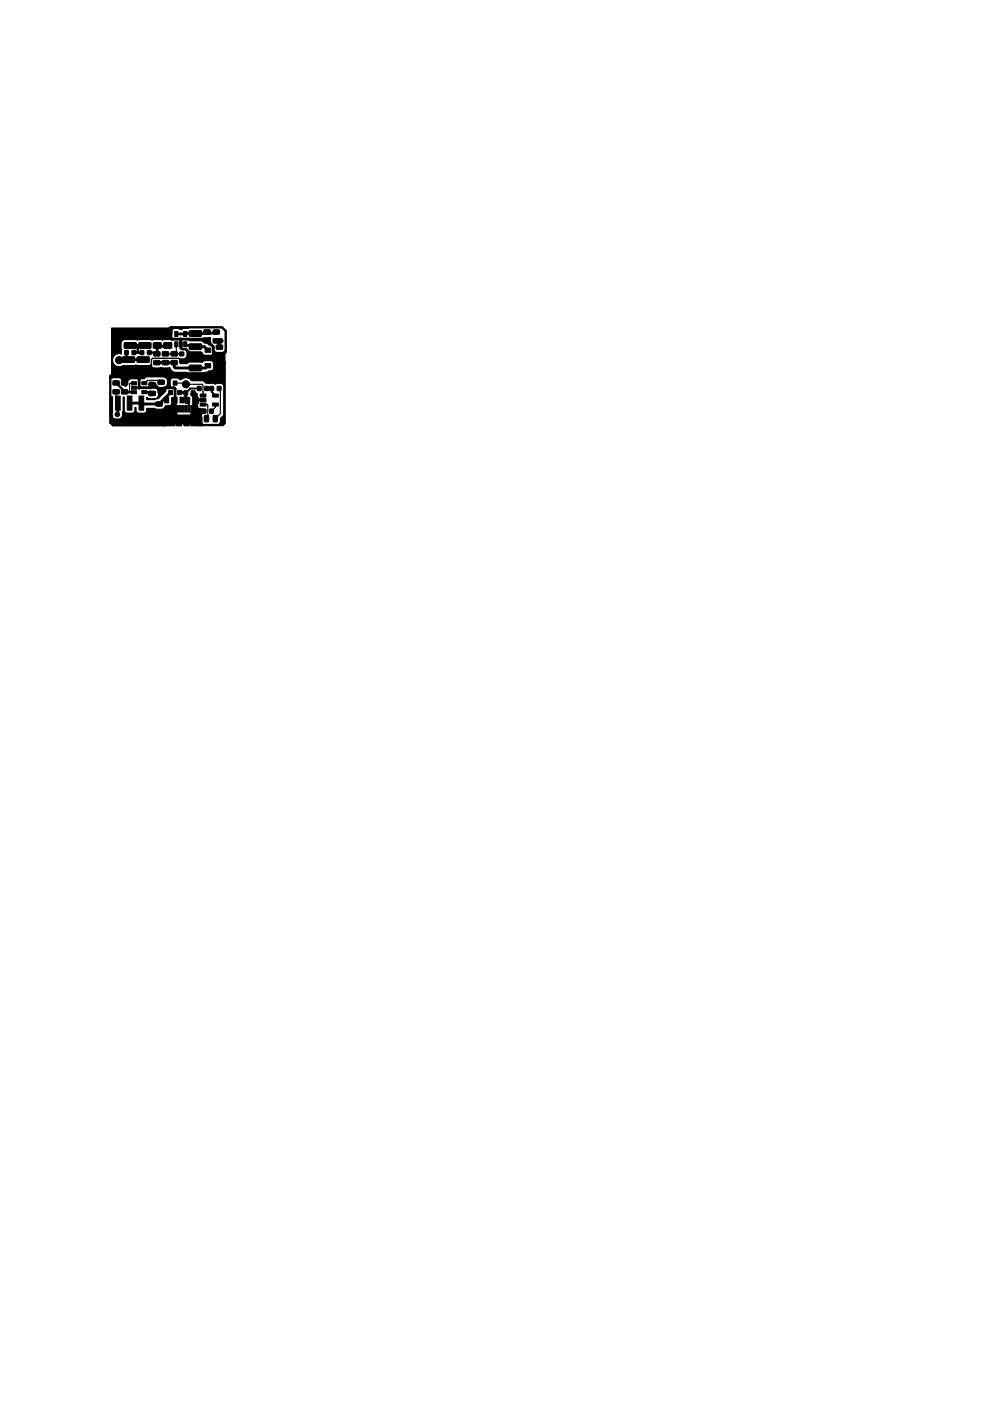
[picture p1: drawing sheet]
<svg xmlns="http://www.w3.org/2000/svg" width="210mm" height="297mm" viewBox="0 0 210 297" stroke-linecap="round" stroke-linejoin="round" font-family="sans-serif">
<g fill="#000" stroke="#000" stroke-width=".21">
<path d="M26.5 74.3l.7 .1v.8l-.8-.1zM26 78.5l2.4-.1 .2 .2v.9l-.2 .2h-2.3l-.1-.3zM26 75.7l2.4-.1 .2 .2v.9l-.2 .2h-2.3l-.1-.3zM28 74.3l.8 .1v.8l-.8-.1zM26.4 69.9l2.4-.1 .2 .2-.1 .9-.2 .2-2.2-.1-.2-.2zM26.4 72.7l2.4-.1 .2 .2-.1 .9-.2 .2-2.2-.1-.2-.2zM29.7 74.3l.8 .1v.8l-.8-.1zM29.1 78.5l2.4-.1 .2 .2v.9l-.2 .2h-2.3l-.1-.3zM29.1 75.7l2.4-.1 .2 .2v.9l-.2 .2h-2.3l-.1-.3zM29.5 72.7l2.4-.1 .2 .2v.9l-.3 .2-2.2-.1-.2-.2zM29.5 69.9l2.4-.1 .2 .2v.9l-.3 .2-2.2-.1-.2-.2zM31.3 74.3l.8 .1-.1 .8-.7-.1z"/>
<path d="M32.6 74.6h1.3v.8l-1.2 .1zM32.6 76.5l1.3-.1v.9h-1.2zM32.6 72.7h1.5l.1 1.1h-1.6zM32.6 69.9h1.5l.1 1.1h-1.6zM34.5 74.6h1.2l.1 .8-1.3 .1zM34.5 76.5l1.2-.1 .1 .9h-1.3zM34.8 69.9h1.6v1.1h-1.6zM34.8 72.7h1.6v1.1h-1.6zM36.3 74.6h1.2l.1 .8-1.2 .1zM36.3 76.5l1.2-.1 .1 .9h-1.2zM37.1 72.5h.6v1h-.6zM37.1 70.3h.6v1h-.6z"/>
<path d="M38 72.5h.7v1h-.7zM38.1 76.2h.9v.8h-.8zM38.1 74.7l.9-.1v.8h-.8zM39 72.5h.6v1h-.6zM39 70.3h.6v1h-.6zM40.2 77.5l2.4-.1 .2 .2v.9l-.2 .1h-2.3l-.2-.2zM40.2 74.7l2.4-.1 .2 .2v.9l-.2 .1h-2.3l-.2-.2zM40.2 70.2l2.4-.1 .2 .2v.9l-.2 .1h-2.3l-.2-.2zM40.2 73l2.4-.1 .2 .2v.9l-.2 .1h-2.3l-.2-.2zM43.3 70h1.2l.1 .8h-1.3zM43.3 71.9l1.2-.1 .1 .9h-1.3zM43.5 73.8h1.2v.9h-1.2z"/>
<path d="M43.5 77.1h1.2v.9h-1.2zM45.3 70h1.2l.1 .8h-1.3zM45.3 71.9l1.2-.1 .1 .9h-1.3zM45.9 75.1l1.2-.1 .1 .9h-1.2zM45.9 73.2h1.2l.1 .8-1.2 .1zM24 82.6h1.2l.1 .8-1.3 .1zM24 80.8l1.2-.1 .1 .9h-1.3zM24.5 84h1v3h-1zM25.8 82.6h1.2l.1 .8-1.3 .1zM25.8 80.8l1.2-.1 .1 .9h-1.3zM27.9 82.8h1.1v.7h-1.1zM27.9 81.9h1.1v.6h-1.1z"/>
<path d="M27.9 80.9h1.1v.7h-1.1zM27 84h1v3h-1zM30.1 80.9h1.1v.7h-1.1zM30.1 82.8h1.1v.7h-1.1zM29.5 84h1v3h-1zM31.7 83h1.2l.1 .8-1.3 .1zM31.7 81.1h1.2l.1 .8-1.3 .1zM33.1 85.2h1.2l.1 .8-1.2 .1zM33.1 87.1h1.2l.1 .8-1.2 .1zM33.6 80.6h1.2v.8l-1.2 .1zM33.6 82.5h1.2v.8l-1.2 .1zM34.9 84.2h.9v1.2h-.9z"/>
<path d="M35.8 82.8h.8v.9h-.8zM35.6 86h1.4v2.1h-1.4zM34.7 88.4h2.3v1.9h-2.3zM36.7 80.8h.8v.9h-.8zM37.2 86h.5v1.4h-.5zM38.2 84.2h.9v1.2h-.9zM37.9 86h.4v1.4h-.4zM37.7 82.8h.8v.9h-.8zM37.3 88.4h1.2v1.9h-1.2zM38.5 86h.5v1.4h-.5zM39.2 86h.4v1.4h-.4zM39 82.9h.8v.8h-.8z"/>
<path d="M39.4 84.3h.8v1.3l-.9-.1zM39 88.4h1.2v1.9h-1.2zM39.8 86h.5v1.4h-.5zM40.6 82.9h.8l-.1 .8h-.7zM41.2 84.3h.9l-.1 1.3-.8-.1zM40.5 86h1.5v2.1h-1.5zM42.5 85.4h1.2v.7h-1.2zM42.5 84.5h1.2v.6h-1.2zM42.5 83.5h1.2v.7h-1.2zM41.9 82h.8l-.1 .8h-.7zM40.5 88.4h2.4v1.9h-2.4zM42.9 86.8h.8v.8h-.8z"/>
<path d="M43.4 88.1l.9 .1-.1 1.2h-.8zM43.5 82h.7v.8h-.7zM45.1 83.5h1.2v.7h-1.2zM45.1 85.4h1.2v.7h-1.2zM44.5 86.8h.8l-.1 .8h-.7zM44.5 82h.8v.8h-.8zM45.3 88.1l.8 .1v1.2h-.9zM46.1 82h.8l-.1 .8h-.7z"/>
<circle cx="24.8" cy="78.5" r=".4"/>
<circle cx="25.3" cy="76.4" r=".76"/>
<circle cx="27.6" cy="70.6" r=".5"/>
<circle cx="30" cy="79.1" r=".4"/>
<circle cx="36.4" cy="71.9" r=".15"/>
<circle cx="36.9" cy="79.4" r=".4"/>
<circle cx="40.9" cy="79.6" r=".5"/>
<circle cx="45.9" cy="72.5" r=".12"/>
<circle cx="46.8" cy="72.3" r=".5"/>
<circle cx="47.3" cy="76.8" r=".5"/>
<circle cx="24.9" cy="87.9" r=".5"/>
<circle cx="29.4" cy="88.9" r=".4"/>
<circle cx="31.6" cy="87.4" r=".4"/>
<circle cx="31.9" cy="83.4" r=".5"/>
<circle cx="32.1" cy="81.5" r=".5"/>
<circle cx="35.7" cy="82" r=".4"/>
<circle cx="39.5" cy="81.5" r=".76"/>
<circle cx="42.4" cy="89.8" r=".4"/>
<circle cx="42.4" cy="87" r=".4"/>
<circle cx="47.2" cy="88.9" r=".5"/>
</g>
<g fill="none" stroke="#000" stroke-width=".3">
<path d="M30 79.1l-.5 .5M35.6 70.6l-8 .1M35.6 70v1M38.2 71.9l.1 .1M38.6 76.6h.1M40.7 75.2h.8l-1.5 1.5h-1.4l-.7-.7h-5.5l-.3 .2v2.1l.3 .3h.6M45.3 75.7l-.2 .2M46.5 75.9h.1M24.4 88.9h11M32.3 81.5h.5M33.8 87.5h.3l1.8 1.8-.9 .9M36.3 86.1v.9"/>
<path d="M37.2 86.8h-.1M37.4 86.8h-.6l-.5 .5M37.5 86.7v2.5l.1 .1h-2.4M37.5 89.5h4.7M41 83.3l.6 .7v2.5l-.5 .6M41 87.3v2.2M41 88.3h.1M41.4 86.9h1.2l.3 .3h.4M41.5 86.8l-.3 .2M41.7 89.3l.6 .8M41.7 84.8l-.1 .1"/>
</g>
<g fill="none" stroke="#000" stroke-width=".5">
<path d="M24.7 78.4l-1.3 1.4v9.8l.6 .6h11M26.8 74.7v1.1M27.3 76.2h3.1M28.4 74.7h1.7M29.2 73.2v1.5M31.7 74.7h1.3M35.6 70l.6-.6h10.9l.8 .8v4.4l-1.2 1.3 .9 .9v12.9l-.4 .4h-4.9M36.2 76.9h.8M38.3 72v1.7l.4 .3h.8l1.2 1.2M43.4 71.9l.6 .6M24.6 81.2l1.8 1.8M26.5 83.2h1.9"/>
<path d="M28.4 82.2h1.1M30.6 83.2h1.4M32.4 81.7l-.4 .5"/>
</g>
<g fill="none" stroke="#000" stroke-width=".6">
<path d="M27.6 73.2h3.1M29.5 79.6v2.6h2.5M33 78.6h3l.7 .8M33.3 76.9h1.8M35.1 76.9h1.1M35.5 73.4h-2.1v1.5M35.6 71l.8 .9h7M37 76.9v.9l.2 .2h6.4l.5-.5M37.4 70.8h1.9M39.4 70.7h4.5M39.5 73.2h1.3M41.5 75.2l.7 .7h4.3"/>
<path d="M41.5 73.5h1.9l.7 .7M44 70.6h1.9M44 72.3l1.3 1.2v2.2M45.9 72.3l.7 .6v.7M25 85.5v2M27.5 85.5h2.5M32.8 81.5l1.4 1.4 .7-.7h2l.3 .2v4.4M35 84.4l.3 .4M36.2 83.2l-2.4 2.5h-3.6M38.1 83.2h1.2M38.6 84.8h1.1M39.4 83.3v1.3"/>
<path d="M41.7 84.8h1.4"/>
</g>
<path d="M36.7 79.4h10.3" fill="none" stroke="#000" stroke-width=".9"/>
<g fill="none" stroke="#000" stroke-width=".25">
<path d="M26.8 75.8l.5 .4-.1 .2h-1.9M29.2 74.7h.1M30.7 73.5h.1M33 74.7l.3 .3 .1-.1M33.3 76.9h.1M35.1 76.9h.1M35.1 75h.1M35.6 73.4h-.1M37.4 73v1.6l-.4 .4M38.5 75h-3.4M39.3 73l.2 .2M39.4 70.7l-.1 .1"/>
<path d="M40.8 73.2l.3 .3h.4l-.5 .4M44 70.6l-.1 .1M45.9 72.5h.4M46.8 72.3h-.9M24.6 83.1v2l.4 .4M26.4 83v.1M28.4 81.3h-.8l-.1 .1-.1 1.8M28.4 83.2l-.1 .1M30 85.5l.2 .2M32 83.2l.4 .4M34.2 81l-.4-.4h-2.5l-.7 .7M35.3 84.8h.1"/>
<path d="M36.2 83.2h.1M37.1 81.2h2.1l.3 .3h3.3l.3 .2v2.2M39.3 84.5l.8 .7M39.3 83.2l.1 .1M43.1 83.1h.1M43.1 85.8h.8l.2 .1v2.6l-.3 .3M45.7 85.8v.5l-.8 .9M46.5 82.4l.3 .3v5l-1.1 1.1"/>
</g>
<path d="M40.1 85.2v1.5M42.3 82.4h-1.9l-1 .9M43.9 82.4h1v.7l.8 .8" fill="none" stroke="#000" stroke-width=".4"/>
<path d="M38.3 73.7l.2 .3h-.3zM38 71.9l.2-.2 .5 .2-.4 .4zM23.7 69.6h16.3l-1.3 .1a.57 .57 0 0 1-.9-.1h-.7a.64 .64 0 0 0-.7 .7v1.2l.4 .4-.2 .2-10.4-.1-.5 .7v1.1l.1 .3-.1 .9a1.43 1.43 0 0 0-1.8 1.7 1.43 1.43 0 0 0 2.3 .8h2.1l.5-.1 .5 .1h2.2l.5-.2 .2 .5 .4 .2 1.6-.1 1.4 .1 .4-.1 .2 .4 .6 .6 2.9 .1 .7 .3h2.3l.5-.3 .8-.1 .3-.3a.74 .74 0 0 0 1-.6v-1.2l-.5-.3h-1.4l-.5 .3h-2.5l-.7 .3h-1.4v-.6l-.2-.4h.2a1.14 1.14 0 0 0 1.3-.5 1.14 1.14 0 0 0-.2-1.4h.1l.3 .3 .4 .3 2.7-.1a.64 .64 0 0 0 .6 .6l1.6-.1 .2-.3v-.6l.3 .3 .5 .1h1.1l.5-.3v15.5h-1.2l.3-.5v-.7l.7-.9 .1-5.7a1.1 1.1 0 0 0-1.8-.7l-1.4-.1a1.43 1.43 0 0 1-1.3-.5l-2.5-.1-.1-.1a1.39 1.39 0 0 0-2-.1h-.4l-.4-.4h-1a.64 .64 0 0 0-.6 .7v1l.2 .3h-.6a.67 .67 0 0 0-.5 .8l-1.6 1.6-.8 .2h-1.7v-.4l.7 .2h1a1 1 0 0 0 .8-1.3 .88 .88 0 0 0-.8-.9l-1.5-.1a.67 .67 0 0 0 .5-.8h1.1l.1 .4 .4 .3 1.2 .1a1 1 0 0 0 .9-1.4 .88 .88 0 0 0-.9-.9h-3.4l-.6 .4h-.7l-.4 .3-.4-.3h-1.3a1.41 1.41 0 0 0-1.1 1.1l-.1 .5-.6-.6v-.4a.88 .88 0 0 0-.9-.8l-1.4 .1zM39.9 71.9l2.6 .1 .7-.4h1.5a1.55 1.55 0 0 0 .1 1.5l-.5 .1-.4-.5-1.2-.4h-2.5zM29.1 82.2l.4-.3 .5 .3-.5 .4zM37 82.3h.3l-.2 .2zM23.7 84l.2 .1v3.1a1.15 1.15 0 0 0 .9 1.8 1.15 1.15 0 0 0 1.1-1.6l.2-.4v-2.8h.3v2.8a.64 .64 0 0 0 .6 .6h1a.64 .64 0 0 0 .6-.6v-.6h.3v.6a.64 .64 0 0 0 .6 .6h1a.64 .64 0 0 0 .6-.6v-.4l3.1 .2a.88 .88 0 0 0 .9-.8h.7a.64 .64 0 0 0 .6-.6v-1.1h.4l.3-.3 .5 .3v1.1l-.3 .6v1.4a.64 .64 0 0 0 .6 .6h2.4a.64 .64 0 0 0 .6-.6v-1.5a2.79 2.79 0 0 0-.3-2.1l-.1-.1v-.3l.2-.2h.7l.4 .3 .1 .9 .4 .4-.4 .4-.1 .9a.64 .64 0 0 0 .7 .6h.8v.8l-.4 .2-.2 .4v1.3l.3 .5h-19.3z" fill="#000" stroke="#000" stroke-width=".25"/>
</svg>
